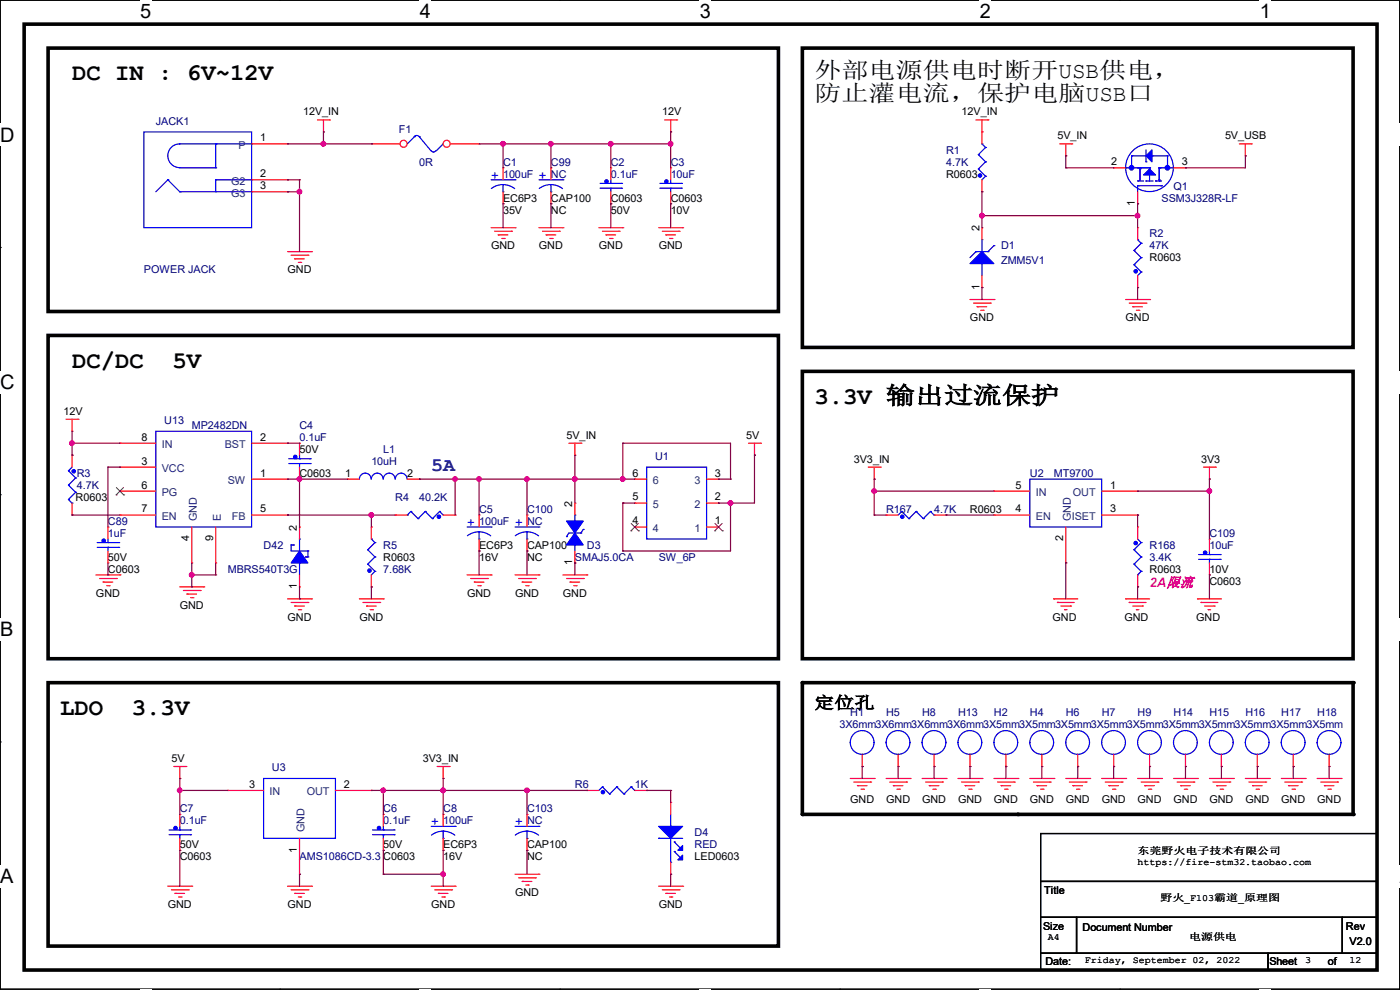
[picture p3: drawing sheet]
<svg xmlns="http://www.w3.org/2000/svg" width="297mm" height="210mm" viewBox="0 0 297 210" stroke-linecap="round" stroke-linejoin="round" font-family="sans-serif">
<defs><g id="words">
<g font-size="5.1">
<text x="15.3" y="17">DC IN : 6V~12V</text>
<text x="15.3" y="78">DC/DC</text>
<text x="36.6" y="78">5V</text>
<text x="172.8" y="85.6">3.3V 输出过流保护</text>
<text x="12.7" y="151.6">LDO</text>
<text x="28" y="151.6">3.3V</text>
</g>
<g font-size="4.8">
<text x="172.8" y="16.6">外部电源供电时断开USB供电，</text>
<text x="172.8" y="21.4">防止灌电流，保护电脑USB口</text>
</g>
<g font-size="4.2">
<text x="29.7" y="3.9">5</text>
<text x="89.1" y="3.9">4</text>
<text x="148.5" y="3.9">3</text>
<text x="207.9" y="3.9">2</text>
<text x="267.3" y="3.9">1</text>
<text x="0" y="30.1">D</text>
<text x="0" y="82.5">C</text>
<text x="0" y="135">B</text>
<text x="0" y="187.4">A</text>
<text x="297" y="187.4">A</text>
</g>
<text font-size="4.1" fill="#0000a0" x="91.5" y="100">5A</text>
<text font-size="3.6" x="172.8" y="150.3">定位孔</text>
<g font-size="2.8" fill="#00f">
<text x="104.2" y="38.1">+</text>
<text x="114.3" y="38.1">+</text>
<text x="99.1" y="111.8">+</text>
<text x="109.3" y="111.8">+</text>
<text x="91.5" y="175.3">+</text>
<text x="109.3" y="175.3">+</text>
</g>
<text font-size="2.8" fill="#f0f" x="243.9" y="124.5">2A限流</text>
<g font-size="2.3" fill="#000080">
<text x="33.1" y="26.5">JACK1</text>
<text x="84.6" y="28.3">F1</text>
<text x="88.9" y="35.1">0R</text>
<text x="106.7" y="35.1">C1</text>
<text x="116.9" y="35.1">C99</text>
<text x="129.6" y="35.1">C2</text>
<text x="142.3" y="35.1">C3</text>
<text x="200.7" y="32.6">R1</text>
<text x="200.7" y="35.1">4.7K</text>
<text x="106.7" y="37.7">100uF</text>
<text x="116.9" y="37.7">NC</text>
<text x="129.6" y="37.7">0.1uF</text>
<text x="142.3" y="37.7">10uF</text>
<text x="249" y="40.2">Q1</text>
<text x="246.4" y="42.8">SSM3J328R-LF</text>
<text x="212.4" y="52.9">D1</text>
<text x="243.9" y="50.4">R2</text>
<text x="243.9" y="52.9">47K</text>
<text x="30.5" y="58">POWER JACK</text>
<text x="212.4" y="56">ZMM5V1</text>
<text x="34.8" y="90">U13</text>
<text x="40.7" y="91">MP2482DN</text>
<text x="63.5" y="91">C4</text>
<text x="63.5" y="93.6">0.1uF</text>
<text x="16.3" y="101.2">R3</text>
<text x="78.8" y="98.6">10uH</text>
<text x="81.3" y="96.1">L1</text>
<text x="139" y="97.6">U1</text>
<text x="218.5" y="101.2">U2</text>
<text x="223.6" y="101.2">MT9700</text>
<text x="16.3" y="103.7">4.7K</text>
<text x="83.9" y="106.3">R4</text>
<text x="89" y="106.3">40.2K</text>
<text x="22.9" y="111.3">C89</text>
<text x="22.9" y="113.9">1uF</text>
<text x="101.6" y="108.8">C5</text>
<text x="101.6" y="111.3">100uF</text>
<text x="111.8" y="108.8">C100</text>
<text x="111.8" y="111.3">NC</text>
<text x="188" y="108.8">R167</text>
<text x="198.2" y="108.8">4.7K</text>
<text x="256.6" y="113.9">C109</text>
<text x="55.9" y="116.4">D42</text>
<text x="81.3" y="116.4">R5</text>
<text x="122" y="119">SMAJ5.0CA</text>
<text x="124.5" y="116.4">D3</text>
<text x="139.7" y="119">SW_6P</text>
<text x="243.9" y="116.4">R168</text>
<text x="243.9" y="119">3.4K</text>
<text x="256.6" y="116.4">10uF</text>
<text x="48.3" y="121.5">MBRS540T3G</text>
<text x="81.3" y="121.5">7.68K</text>
<text x="178.1" y="154.5">3X6mm3X6mm3X6mm3X6mm3X5mm3X5mm3X5mm3X5mm3X5mm3X5mm3X5mm3X5mm3X5mm3X5mm</text>
<text x="180.4" y="152">H1</text>
<text x="188" y="152">H5</text>
<text x="195.6" y="152">H8</text>
<text x="203.2" y="152">H13</text>
<text x="210.9" y="152">H2</text>
<text x="218.5" y="152">H4</text>
<text x="226.1" y="152">H6</text>
<text x="233.7" y="152">H7</text>
<text x="241.3" y="152">H9</text>
<text x="249" y="152">H14</text>
<text x="256.6" y="152">H15</text>
<text x="264.2" y="152">H16</text>
<text x="271.8" y="152">H17</text>
<text x="279.4" y="152">H18</text>
<text x="57.7" y="163.7">U3</text>
<text x="122" y="167.2">R6</text>
<text x="134.7" y="167.2">1K</text>
<text x="38.1" y="172.3">C7</text>
<text x="81.3" y="172.3">C6</text>
<text x="94" y="172.3">C8</text>
<text x="111.8" y="172.3">C103</text>
<text x="38.1" y="174.8">0.1uF</text>
<text x="81.3" y="174.8">0.1uF</text>
<text x="94" y="174.8">100uF</text>
<text x="111.8" y="174.8">NC</text>
<text x="147.4" y="177.4">D4</text>
<text x="147.4" y="179.9">RED</text>
<text x="63.5" y="182.5">AMS1086CD-3.3</text>
</g>
<g font-size="2.3">
<text x="55.2" y="30">1</text>
<text x="64.3" y="24.5">12V_IN</text>
<text x="140.5" y="24.5">12V</text>
<text x="204" y="24.5">12V_IN</text>
<text x="224.3" y="29.5">5V_IN</text>
<text x="259.9" y="29.5">5V_USB</text>
<text x="235.8" y="35.1">2</text>
<text x="250.7" y="35.1">3</text>
<text x="55.2" y="37.6">2</text>
<text x="55.2" y="40.1">3</text>
<text x="200.7" y="37.7">R0603</text>
<text x="106.7" y="45.3">35V</text>
<text x="106.7" y="42.8">EC6P3</text>
<text x="116.9" y="45.3">NC</text>
<text x="116.9" y="42.8">CAP100</text>
<text x="129.6" y="42.8">C0603</text>
<text x="129.6" y="45.3">50V</text>
<text x="142.3" y="42.8">C0603</text>
<text x="142.3" y="45.3">10V</text>
<text x="240.8" y="43.7" transform="rotate(-90 240.8 43.7)">1</text>
<text x="104.2" y="52.9">GND</text>
<text x="114.3" y="52.9">GND</text>
<text x="127" y="52.9">GND</text>
<text x="139.7" y="52.9">GND</text>
<text x="207.8" y="49.1" transform="rotate(-90 207.8 49.1)">2</text>
<text x="61" y="58">GND</text>
<text x="243.9" y="55.5">R0603</text>
<text x="207.8" y="61.5" transform="rotate(-90 207.8 61.5)">1</text>
<text x="205.8" y="68.2">GND</text>
<text x="238.8" y="68.2">GND</text>
<text x="13.5" y="88">12V</text>
<text x="30" y="93.5">8</text>
<text x="55.2" y="93.5">2</text>
<text x="120.2" y="93">5V_IN</text>
<text x="158.3" y="93">5V</text>
<text x="30" y="98.6">3</text>
<text x="55.2" y="101.1">1</text>
<text x="63.5" y="96.1">50V</text>
<text x="63.5" y="101.2">C0603</text>
<text x="73.2" y="101.1">1</text>
<text x="86.4" y="101.2">2</text>
<text x="134.2" y="101.1">6</text>
<text x="151.7" y="101.1">3</text>
<text x="181.1" y="98.1">3V3_IN</text>
<text x="254.8" y="98.1">3V3</text>
<text x="16" y="106.3">R0603</text>
<text x="30" y="103.6">6</text>
<text x="121.4" y="107.5" transform="rotate(-90 121.4 107.5)">2</text>
<text x="134.2" y="106.2">5</text>
<text x="151.7" y="106.2">2</text>
<text x="215.4" y="103.6">5</text>
<text x="235.5" y="103.6">1</text>
<text x="30" y="108.7">7</text>
<text x="55.2" y="108.7">5</text>
<text x="63" y="112.6" transform="rotate(-90 63 112.6)">2</text>
<text x="134.2" y="111.3">4</text>
<text x="151.7" y="111.3">1</text>
<text x="205.8" y="108.8">R0603</text>
<text x="215.4" y="108.7">4</text>
<text x="235.5" y="108.7">3</text>
<text x="22.9" y="119">50V</text>
<text x="40.1" y="114.9" transform="rotate(-90 40.1 114.9)">4</text>
<text x="45.2" y="114.9" transform="rotate(-90 45.2 114.9)">9</text>
<text x="81.3" y="119">R0603</text>
<text x="101.6" y="119">16V</text>
<text x="101.6" y="116.4">EC6P3</text>
<text x="111.8" y="119">NC</text>
<text x="111.8" y="116.4">CAP100</text>
<text x="121.4" y="119.9" transform="rotate(-90 121.4 119.9)">1</text>
<text x="225.5" y="114.9" transform="rotate(-90 225.5 114.9)">2</text>
<text x="22.9" y="121.5">C0603</text>
<text x="63" y="125" transform="rotate(-90 63 125)">1</text>
<text x="243.9" y="121.5">R0603</text>
<text x="256.6" y="121.5">10V</text>
<text x="256.6" y="124">C0603</text>
<text x="20.4" y="126.6">GND</text>
<text x="38.1" y="129.1">GND</text>
<text x="61" y="131.7">GND</text>
<text x="76.2" y="131.7">GND</text>
<text x="99.1" y="126.6">GND</text>
<text x="109.3" y="126.6">GND</text>
<text x="119.4" y="126.6">GND</text>
<text x="223.3" y="131.7">GND</text>
<text x="238.6" y="131.7">GND</text>
<text x="253.8" y="131.7">GND</text>
<text x="36.4" y="161.6">5V</text>
<text x="89.7" y="161.6">3V3_IN</text>
<text x="52.9" y="167.1">3</text>
<text x="72.9" y="167.1">2</text>
<text x="180.4" y="170.3">GND</text>
<text x="188" y="170.3">GND</text>
<text x="195.6" y="170.3">GND</text>
<text x="203.2" y="170.3">GND</text>
<text x="210.9" y="170.3">GND</text>
<text x="218.5" y="170.3">GND</text>
<text x="226.1" y="170.3">GND</text>
<text x="233.7" y="170.3">GND</text>
<text x="241.3" y="170.3">GND</text>
<text x="249" y="170.3">GND</text>
<text x="256.6" y="170.3">GND</text>
<text x="264.2" y="170.3">GND</text>
<text x="271.8" y="170.3">GND</text>
<text x="279.4" y="170.3">GND</text>
<text x="38.1" y="179.9">50V</text>
<text x="81.3" y="179.9">50V</text>
<text x="94" y="179.9">EC6P3</text>
<text x="111.8" y="179.9">CAP100</text>
<text x="38.1" y="182.5">C0603</text>
<text x="63" y="180.9" transform="rotate(-90 63 180.9)">1</text>
<text x="81.3" y="182.5">C0603</text>
<text x="94" y="182.5">16V</text>
<text x="111.8" y="182.5">NC</text>
<text x="147.4" y="182.5">LED0603</text>
<text x="109.3" y="190.1">GND</text>
<text x="221.5" y="189.6">Title</text>
<text x="35.6" y="192.6">GND</text>
<text x="61" y="192.6">GND</text>
<text x="91.5" y="192.6">GND</text>
<text x="139.7" y="192.6">GND</text>
<text x="221.3" y="197.2">Size</text>
<text x="229.7" y="197.4">Document Number</text>
<text x="285.5" y="197.2">Rev</text>
<text x="286.3" y="200.5">V2.0</text>
<text x="221.8" y="204.8">Date:</text>
<text x="269.3" y="204.8">Sheet</text>
<text x="281.7" y="204.8">of</text>
</g>
<g font-size="2.3" fill="#004080">
<text x="50.6" y="31.6">P</text>
<text x="49.1" y="39.2">G2</text>
<text x="49.1" y="41.7">G3</text>
<text x="34.3" y="95.1">IN</text>
<text x="47.7" y="95.1">BST</text>
<text x="34.3" y="100.2">VCC</text>
<text x="34.3" y="105.2">PG</text>
<text x="48.3" y="102.7">SW</text>
<text x="138.5" y="107.8">5</text>
<text x="138.5" y="102.7">6</text>
<text x="147.4" y="107.8">2</text>
<text x="147.4" y="102.7">3</text>
<text x="219.8" y="105.2">IN</text>
<text x="227.6" y="105.2">OUT</text>
<text x="34.3" y="110.3">EN</text>
<text x="41.7" y="110.5" transform="rotate(-90 41.7 110.5)">GND</text>
<text x="46.8" y="110.5" transform="rotate(-90 46.8 110.5)">E</text>
<text x="49.2" y="110.3">FB</text>
<text x="138.5" y="112.9">4</text>
<text x="147.4" y="112.9">1</text>
<text x="219.8" y="110.3">EN</text>
<text x="227.2" y="110.5" transform="rotate(-90 227.2 110.5)">GND</text>
<text x="227.4" y="110.3">ISET</text>
<text x="57.2" y="168.7">IN</text>
<text x="65.1" y="168.7">OUT</text>
<text x="64.6" y="176.6" transform="rotate(-90 64.6 176.6)">GND</text>
</g>
<g font-size="2">
<text x="241.3" y="181.2">东莞野火电子技术有限公司</text>
<text x="241.3" y="183.5">https://fire-stm32.taobao.com</text>
<text x="246.2" y="191.1">野火_F103霸道_原理图</text>
<text x="222.3" y="199.5">A4</text>
<text x="252.3" y="199.5">电源供电</text>
<text x="230.2" y="204.3">Friday, September 02, 2022</text>
<text x="276.9" y="204.3">3</text>
<text x="286.3" y="204.3">12</text>
</g>
</g></defs>
<path d="M0 0h297v209.8h-297z" fill="none" stroke="#000" stroke-width=".25"/>
<g fill="#fff">
<path d="M29.7 0h2.4v4.8h-2.4z"/>
<path d="M29.7 209.8h2.4v.2h-2.4z"/>
</g>
<path d="M59.4 0h.1M59.4 209.8h.1" fill="none" stroke="#000" stroke-width=".25"/>
<g fill="#fff">
<path d="M89.1 0h2.3v4.8h-2.3z"/>
<path d="M89.1 209.8h2.3v.2h-2.3z"/>
</g>
<path d="M118.8 0h.1M118.8 209.8h.1" fill="none" stroke="#000" stroke-width=".25"/>
<g fill="#fff">
<path d="M148.5 0h2.3v4.8h-2.3z"/>
<path d="M148.5 209.8h2.3v.2h-2.3z"/>
</g>
<path d="M178.2 0h.1M178.2 209.8h.1" fill="none" stroke="#000" stroke-width=".25"/>
<g fill="#fff">
<path d="M207.9 0h2.3v4.8h-2.3z"/>
<path d="M207.9 209.8h2.3v.2h-2.3z"/>
</g>
<path d="M237.6 0h.1M237.6 209.8h.1" fill="none" stroke="#000" stroke-width=".25"/>
<g fill="#fff">
<path d="M267.3 0h2.3v4.8h-2.3z"/>
<path d="M267.3 209.8h2.3v.2h-2.3z"/>
<path d="M0 26.2h3.1v4.8h-3.1z"/>
<path d="M297 26.2v4.8z"/>
<path d="M0 78.7h3.1v4.7h-3.1z"/>
<path d="M297 78.7v4.7z"/>
</g>
<path d="M0 52.5h.1M297 52.5h.1" fill="none" stroke="#000" stroke-width=".25"/>
<g fill="#fff">
<path d="M0 131.1h2.9v4.8h-2.9z"/>
<path d="M297 131.1v4.8z"/>
</g>
<path d="M0 104.9h.1M297 104.9h.1" fill="none" stroke="#000" stroke-width=".25"/>
<g fill="#fff">
<path d="M0 183.6h2.9v4.7h-2.9z"/>
<path d="M296.9 183.6h.1v4.7h-.1z"/>
</g>
<path d="M0 157.4h.1M297 157.4h.1M220.8 176.8h71.3v10.2h-71.3zM220.8 187h71.3v7.6h-71.3zM220.8 194.6h7.6v7.6h-7.6zM228.4 194.6h56.4v7.6h-56.4zM284.8 194.6h7.3v7.6h-7.3zM220.8 202.2h48.2v3.6h-48.2zM269 202.2h23.1v3.6h-23.1z" fill="none" stroke="#000" stroke-width=".25"/>
<path d="M5.1 5.1h287v200.7h-287zM10.2 10.2h154.9v55.9h-154.9zM170.2 10.2h116.9v63.5h-116.9zM10.2 71.2h154.9v68.5h-154.9zM170.2 78.8h116.9v60.9h-116.9zM10.2 144.8h154.9v55.9h-154.9zM170.2 144.8h116.9v28h-116.9z" fill="none" stroke="#000" stroke-width=".76"/>
<g fill="#000">
<circle cx="170.2" cy="144.8" r=".38"/>
<circle cx="287.1" cy="144.8" r=".38"/>
<circle cx="170.2" cy="172.8" r=".38"/>
<circle cx="215.9" cy="172.8" r=".38"/>
<circle cx="287.1" cy="172.8" r=".38"/>
</g>
<g fill="none" stroke="#f00" stroke-width=".25">
<path d="M67.4 25.4h2.5M68.6 28h.1M68.6 25.4v2.6M69.9 25.4h.1M106.7 35.6h.1M106.7 35.6v2.5M116.9 35.6h.1M116.9 35.6v2.5M129.6 35.6h.1M129.6 35.6v2.5M141 25.4h2.6M142.3 28h.1"/>
<path d="M142.3 25.4v2.6M143.6 25.4h.1M207.1 25.4h2.5M208.3 28h.1M208.3 25.4v2.6M209.6 25.4h.1M224.8 30.5h2.6M226.1 33.1h.1M226.1 30.5v2.6M227.4 30.5h.1M236.3 35.6h.1M236.3 35.6h2.5"/>
<path d="M249 35.6h2.5M251.5 35.6h.1M262.9 30.5h2.6M264.2 33.1h.1M264.2 30.5v2.6M265.5 30.5h.1M61 53.4h5.1M61.8 54.1h3.5M62.5 54.9h.1M62.5 54.9h2.1M63.3 55.7h.5M63.8 55.7h.1"/>
<path d="M65.3 54.1h.1M66.1 53.4h.1M104.2 48.3h5.1M104.9 49.1h3.6M105.7 49.8h.1M105.7 49.8h2M106.5 50.6h.5M106.7 43.2h.1M106.7 40.7v2.5M107 50.6h.1M108.5 49.1h.1M109.3 48.3h.1"/>
<path d="M114.3 48.3h5.1M115.1 49.1h3.6M115.9 49.8h.1M115.9 49.8h2M116.6 50.6h.5M116.9 43.2h.1M116.9 40.7v2.5M117.1 50.6h.1M118.7 49.1h.1M119.4 48.3h.1M127 48.3h5.1M127.8 49.1h3.6"/>
<path d="M128.6 49.8h.1M128.6 49.8h2M129.3 50.6h.5M129.6 43.2h.1M129.6 40.7v2.5M129.8 50.6h.1M131.4 49.1h.1M132.1 48.3h.1M139.7 48.3h5.1M140.5 49.1h3.6M141.3 49.8h.1M141.3 49.8h2"/>
<path d="M142 50.6h.5M142.5 50.6h.1M144.1 49.1h.1M144.8 48.3h.1M241.3 43.2h.1M241.3 40.7v2.5M205.8 63.5h5.1M206.5 64.3h3.6M207.3 65.1h.1M207.3 65.1h2M208.1 65.8h.5M208.6 65.8h.1"/>
<path d="M210.1 64.3h.1M210.9 63.5h.1M238.8 63.5h5.1M239.6 64.3h3.5M240.3 65.1h.1M240.3 65.1h2.1M241.1 65.8h.5M241.6 65.8h.1M243.1 64.3h.1M243.9 63.5h.1M14 88.9h2.6M15.3 91.5h.1"/>
<path d="M15.3 88.9v2.6M16.6 88.9h.1M25.4 94h.1M25.4 99.1h.1M25.4 94h7.7M25.4 99.1h7.7M53.4 94h7.6M61 94h.1M120.7 94h2.5M122 96.6h.1M122 94v2.6M123.2 94h.1"/>
<path d="M158.8 94h2.5M160.1 96.6h.1M160.1 94v2.6M161.3 94h.1M184.2 99.1h2.5M185.5 99.1v2.5M186.7 99.1h.1M255.3 99.1h2.6M256.6 99.1v2.5M257.9 99.1h.1M22.9 111.8h.1M22.9 119.4h.1"/>
<path d="M22.9 111.8v2.5M22.9 116.9v2.5M25.4 104.2h.1M25.4 109.3h.1M25.4 104.2h7.7M25.4 109.3h7.7M40.7 119.4h.1M40.7 111.8v7.6M45.8 119.4h.1M45.8 111.8v7.6M53.4 101.6h7.6M53.4 109.3h7.6"/>
<path d="M61 101.6h.1M61 109.3h.1M78.8 111.8h.1M78.8 111.8v2.5M111.8 109.3h.1M111.8 116.9h.1M111.8 109.3v2.5M111.8 114.3v2.6M134.7 111.8h.1M134.7 106.7h.1M134.7 101.6h.1M134.7 111.8h2.5"/>
<path d="M134.7 106.7h2.5M134.7 101.6h2.5M149.9 111.8h2.5M149.9 106.7h2.5M149.9 101.6h2.5M152.4 111.8h.1M152.4 106.7h.1M152.4 101.6h.1M185.5 101.6h.1M188 109.3h.1M188 109.3h2.5M198.2 109.3h2.5"/>
<path d="M200.7 109.3h.1M210.9 104.2h.1M210.9 109.3h.1M210.9 104.2h7.6M210.9 109.3h7.6M226.1 119.4h.1M226.1 111.8v7.6M233.7 104.2h7.6M233.7 109.3h7.6M241.3 109.3h.1M241.3 104.2h.1M256.6 101.6h.1"/>
<path d="M256.6 114.3h.1M256.6 114.3v2.6M256.6 119.4v2.6M20.4 122h5M21.1 122.7h3.6M21.9 123.5h.1M21.9 123.5h2M22.6 124.2h.6M23.2 124.2h.1M24.7 122.7h.1M25.4 122h.1M38.1 124.5h5.1"/>
<path d="M38.9 125.3h3.6M39.7 126h.1M39.7 126h2M40.4 126.8h.5M40.9 126.8h.1M42.5 125.3h.1M43.2 124.5h.1M61 127h5.1M61.8 127.8h3.5M62.5 128.6h.1M62.5 128.6h2.1M63.3 129.3h.5"/>
<path d="M63.8 129.3h.1M65.3 127.8h.1M66.1 127h.1M76.2 127h5.1M77 127.8h3.6M77.8 128.6h.1M77.8 128.6h2M78.5 129.3h.5M78.8 124.5h.1M78.8 122v2.5M79 129.3h.1M80.6 127.8h.1"/>
<path d="M81.3 127h.1M99.1 122h5.1M99.9 122.7h3.5M100.6 123.5h.1M100.6 123.5h2.1M101.4 124.2h.5M101.9 124.2h.1M103.4 122.7h.1M104.2 122h.1M109.3 122h5M110 122.7h3.6M110.8 123.5h.1"/>
<path d="M110.8 123.5h2M111.5 124.2h.6M112.1 124.2h.1M113.6 122.7h.1M114.3 122h.1M119.4 122h5.1M120.2 122.7h3.5M120.9 123.5h.1M120.9 123.5h2.1M121.7 124.2h.5M122.2 124.2h.1M123.7 122.7h.1"/>
<path d="M124.5 122h.1M223.6 127h.1M223.6 127h5M224.3 127.8h.1M224.3 127.8h3.6M225.1 128.6h2M225.8 129.3h.1M225.8 129.3h.6M227.1 128.6h.1M238.8 127h.1M238.8 127h5.1M239.6 127.8h.1"/>
<path d="M239.6 127.8h3.5M240.3 128.6h2.1M241.1 129.3h.1M241.1 129.3h.5M242.4 128.6h.1M254 127h.1M254 127h5.1M254.8 127.8h.1M254.8 127.8h3.6M255.6 128.6h2M256.3 129.3h.1M256.3 129.3h.5"/>
<path d="M256.6 122h.1M257.6 128.6h.1M36.9 162.6h2.5M38.1 165.1h.1M38.1 162.6v2.5M39.4 162.6h.1M92.8 162.6h2.5M94 165.1h.1M94 162.6v2.5M95.3 162.6h.1M111.8 172.8h.1M111.8 172.8v2.5"/>
<path d="M111.8 177.8v2.6M124.5 167.7h.1M124.5 167.7h2.5M134.7 167.7h2.5M137.2 167.7h.1M180.4 165.1h5.1M181.1 165.9h3.6M181.9 166.7h.1M181.9 166.7h2M182.7 167.4h.5M182.9 162.6h.1M182.9 160.1v2.5"/>
<path d="M183.2 167.4h.1M184.7 165.9h.1M185.5 165.1h.1M188 165.1h5.1M188.8 165.9h3.5M189.5 166.7h.1M189.5 166.7h2.1M190.3 167.4h.5M190.5 162.6h.1M190.5 160.1v2.5M190.8 167.4h.1M192.3 165.9h.1"/>
<path d="M193.1 165.1h.1M195.6 165.1h5.1M196.4 165.9h3.5M197.1 166.7h.1M197.1 166.7h2.1M197.9 167.4h.5M198.2 162.6h.1M198.2 160.1v2.5M198.4 167.4h.1M199.9 165.9h.1M200.7 165.1h.1M203.2 165.1h5.1"/>
<path d="M204 165.9h3.6M204.8 166.7h.1M204.8 166.7h2M205.5 167.4h.5M205.8 162.6h.1M205.8 160.1v2.5M206 167.4h.1M207.6 165.9h.1M208.3 165.1h.1M210.9 165.1h5M211.6 165.9h3.6M212.4 166.7h.1"/>
<path d="M212.4 166.7h2M213.1 167.4h.6M213.7 167.4h.1M215.2 165.9h.1M215.9 165.1h.1M218.5 165.1h5.1M219.2 165.9h3.6M220 166.7h.1M220 166.7h2M220.8 167.4h.5M221 162.6h.1M221 160.1v2.5"/>
<path d="M221.3 167.4h.1M222.8 165.9h.1M223.6 165.1h.1M226.1 165.1h5.1M226.9 165.9h3.5M227.6 166.7h.1M227.6 166.7h2.1M228.4 167.4h.5M228.6 162.6h.1M228.6 160.1v2.5M228.9 167.4h.1M230.4 165.9h.1"/>
<path d="M231.2 165.1h.1M233.7 165.1h5.1M234.5 165.9h3.5M235.2 166.7h.1M235.2 166.7h2.1M236 167.4h.5M236.5 167.4h.1M238 165.9h.1M238.8 165.1h.1M241.3 165.1h5.1M242.1 165.9h3.6M242.9 166.7h.1"/>
<path d="M242.9 166.7h2M243.6 167.4h.5M244.1 167.4h.1M245.7 165.9h.1M246.4 165.1h.1M249 165.1h5M249.7 165.9h3.6M250.5 166.7h.1M250.5 166.7h2M251.2 167.4h.6M251.8 167.4h.1M253.3 165.9h.1"/>
<path d="M254 165.1h.1M256.6 165.1h5.1M257.3 165.9h3.6M258.1 166.7h.1M258.1 166.7h2M258.9 167.4h.5M259.1 162.6h.1M259.1 160.1v2.5M259.4 167.4h.1M260.9 165.9h.1M261.7 165.1h.1M264.2 165.1h5.1"/>
<path d="M265 165.9h3.5M265.7 166.7h.1M265.7 166.7h2.1M266.5 167.4h.5M266.7 162.6h.1M266.7 160.1v2.5M267 167.4h.1M268.5 165.9h.1M269.3 165.1h.1M271.8 165.1h5.1M272.6 165.9h3.5M273.3 166.7h.1"/>
<path d="M273.3 166.7h2.1M274.1 167.4h.5M274.6 167.4h.1M276.1 165.9h.1M276.9 165.1h.1M279.4 165.1h5.1M280.2 165.9h3.6M281 166.7h.1M281 166.7h2M281.7 167.4h.5M282 162.6h.1M282 160.1v2.5"/>
<path d="M282.2 167.4h.1M283.8 165.9h.1M284.5 165.1h.1M35.6 188h5.1M36.4 188.8h3.5M37.1 189.5h.1M37.1 189.5h2.1M37.9 190.3h.5M38.4 190.3h.1M39.9 188.8h.1M40.7 188h.1M61 188h5.1"/>
<path d="M61.8 188.8h3.5M62.5 189.5h.1M62.5 189.5h2.1M63.3 190.3h.5M63.8 190.3h.1M65.3 188.8h.1M66.1 188h.1M91.5 188h5.1M92.2 188.8h3.6M93 189.5h.1M93 189.5h2M93.8 190.3h.5"/>
<path d="M94.3 190.3h.1M95.8 188.8h.1M96.6 188h.1M109.3 185.5h5M110 186.2h3.6M110.8 187h.1M110.8 187h2M111.5 187.7h.6M111.8 180.4h.1M112.1 187.7h.1M113.6 186.2h.1M114.3 185.5h.1"/>
<path d="M139.7 188h5.1M140.5 188.8h3.6M141.3 189.5h.1M141.3 189.5h2M142 190.3h.5M142.5 190.3h.1M144.1 188.8h.1M144.8 188h.1"/>
</g>
<g fill="none" stroke="#00f" stroke-width=".25">
<path d="M87.9 29a.74 .74 0 0 1 1.1 0M87.9 29h.1M87.9 29l-1.5 1.5M88.9 29h.1M88.9 29l2.6 3M92.4 32a.49 .49 0 0 1-.9 0M94 30.5h.1M94 30.5l-1.5 1.5M104.2 38.1h5.1M106.7 39.2l1.6 .3 .9 .5M106.7 39.2l-1 .1-1.5 .7M106.7 39.2v1.5"/>
<path d="M109.3 38.1h.1M114.3 38.1h5.1M116.9 39.2l1.5 .3 .9 .5M116.9 39.2l-1.1 .1-1.4 .7M116.9 39.2v1.5M119.4 38.1h.1M127.3 39.9h4.6M127.3 38.9h4.6M129.6 39.9h.1M129.6 38.9h.1M129.6 38.1v.8M129.6 39.9v.8"/>
<path d="M131.9 39.9h.1M131.9 38.9h.1M238.8 35.6h.1M238.8 35.6h5.1M240.1 33.1h.1M240.1 33.1h3M240.1 33.1v2.5M241.3 35.6h.1M241.3 38.4h.1M241.3 39.4h.1M241.3 38.4h1.3M241.3 39.4v1.3"/>
<path d="M241.3 39.4h5.1M241.9 35.9h.1M241.9 35.6h.1M241.9 35.6v2.8M243.1 38.4h.1M243.1 34.3h.1M243.1 38.4h1.5M243.1 31.8v2.5M243.9 35.6h.1M243.9 35.6v2.8M244.4 33.1h.1M244.4 33.1h3.3"/>
<path d="M245.2 38.4h.1M245.2 38.4h1.2M245.9 35.6h.1M245.9 38.1h.1M245.9 38.4h.1M245.9 35.6h3.1M245.9 35.6v2.8M246.4 39.4h.1M247.7 33.1h.1M247.7 33.1v2.5M106.7 40.7h.1M116.9 40.7h.1"/>
<path d="M33.1 91.5h20.3v20.3h-20.3zM137.2 99.1h12.7v15.2h-12.7zM20.6 116.1h4.6M20.6 115.1h4.6M22.9 116.1h.1M22.9 115.1h.1M22.9 114.3v.8M22.9 116.1v.8M25.2 116.1h.1M25.2 115.1h.1M78 119.7h.1M78 116.6h.1"/>
<path d="M78 119.7l1.5 1.5M78 116.6l1.5 1.6M78.8 114.3h.1M78.8 114.3l.7 .8M79.5 118.2h.1M79.5 115.1h.1M79.5 118.2l-1.5 1.5M79.5 115.1l-1.5 1.5M109.3 111.8h5M111.8 114.3h.1M111.8 112.8l1.6 .3 .9 .6M111.8 112.8l-1.1 .2-1.4 .7"/>
<path d="M111.8 112.8v1.5M114.3 111.8h.1M191.3 108.5h.1M191.3 108.5l-.8 .8M191.3 108.5l1.5 1.5M192.8 110h.1M194.4 108.5h.1M194.4 108.5l-1.6 1.5M194.4 108.5l1.5 1.5M195.9 110h.1M197.4 108.5h.1M197.4 108.5l-1.5 1.5"/>
<path d="M197.4 108.5l.8 .8M198.2 109.3h.1M218.5 101.6h15.2v10.2h-15.2zM254.3 118.7h4.6M254.3 117.6h4.6M256.6 118.7h.1M256.6 117.6h.1M256.6 116.9v.7M256.6 118.7v.7M258.9 118.7h.1M258.9 117.6h.1M79.5 121.2h.1"/>
<path d="M79.5 121.2l-.7 .8M109.3 175.3h5M111.8 177.8h.1M111.8 176.3l1.6 .3 .9 .6M111.8 176.3l-1.1 .2-1.4 .7M111.8 176.3v1.5M114.3 175.3h.1M127.8 166.9h.1M127.8 166.9l-.8 .8M127.8 166.9l1.5 1.5M129.3 168.4h.1M130.9 166.9h.1"/>
<path d="M130.9 166.9l-1.6 1.5M130.9 166.9l1.5 1.5M132.4 168.4h.1M133.9 166.9h.1M133.9 166.9l-1.5 1.5M133.9 166.9l.8 .8M134.7 167.7h.1"/>
<circle cx="243.9" cy="35.6" r="5.1"/>
<circle cx="182.9" cy="157.5" r="2.52"/>
<circle cx="190.5" cy="157.5" r="2.52"/>
<circle cx="198.1" cy="157.5" r="2.52"/>
<circle cx="205.8" cy="157.5" r="2.52"/>
<circle cx="221" cy="157.5" r="2.52"/>
<circle cx="228.6" cy="157.5" r="2.52"/>
<circle cx="259.1" cy="157.5" r="2.52"/>
<circle cx="266.7" cy="157.5" r="2.52"/>
<circle cx="282" cy="157.5" r="2.52"/>
</g>
<g fill="#00f" stroke="#00f" stroke-width=".25">
<path d="M244.4 31.8v2.5l-1.3-1.2z"/>
<path d="M243.9 35.9l1.3 1.2h-2.6z"/>
<circle cx="240.1" cy="35.6" r=".49"/>
<circle cx="247.7" cy="35.6" r=".49"/>
<circle cx="255.7" cy="117.2" r=".36"/>
<circle cx="78.4" cy="121.1" r=".36"/>
<circle cx="127.9" cy="168" r=".36"/>
<circle cx="128.7" cy="38.5" r=".36"/>
<circle cx="191.4" cy="109.6" r=".36"/>
<circle cx="22" cy="114.7" r=".36"/>
</g>
<path d="M24.6 105h.1M24.7 103.4l1.5 1.6M26.2 103.4l-1.6 1.6M26.2 105h.1M133.9 112.6h.1M133.9 111l1.6 1.6M135.4 111l-1.5 1.6M135.5 112.6h.1M151.6 112.6h.1M151.7 111l1.5 1.6M153.2 111l-1.6 1.6M153.2 112.6h.1" fill="none" stroke="#804000" stroke-width=".21"/>
<circle cx="85.6" cy="30.5" r=".74" fill="#fff" stroke="#f00" stroke-width=".25"/>
<path d="M78.8 30.5h.1M78.8 30.5h6.1" fill="none" stroke="#f00" stroke-width=".25"/>
<circle cx="94.8" cy="30.5" r=".74" fill="#fff" stroke="#f00" stroke-width=".25"/>
<g fill="none" stroke="#f00" stroke-width=".25">
<path d="M53.4 30.5h7.6M53.4 38.1h7.6M61 30.5h.1M61 38.1h.1M95.5 30.5h6.1M101.6 30.5h.1M142.3 35.6h.1M142.3 35.6v2.5M208.3 28h.1M208.3 28v2.5M208.3 38.1v2.6M53.4 40.7h7.6"/>
<path d="M61 40.7h.1M142.3 43.2h.1M142.3 40.7v2.5M208.3 40.7h.1M208.3 48.3h.1M208.3 48.3v2.5M208.3 58.5v2.5M241.3 48.3h.1M241.3 48.3v2.5M241.3 58.5v2.5M208.3 61h.1M241.3 61h.1"/>
<path d="M15.3 96.6h.1M15.3 96.6v2.5M63.5 94h.1M63.5 94v2.6M63.5 99.1v2.5M15.3 109.3h.1M15.3 106.7v2.6M63.5 111.8h.1M63.5 101.6h.1M63.5 111.8v2.5M73.7 101.6h.1M73.7 101.6h2.5"/>
<path d="M83.9 109.3h.1M83.9 109.3h2.5M86.4 101.6h2.5M88.9 101.6h.1M94 109.3h2.6M96.6 109.3h.1M101.6 109.3h.1M101.6 116.9h.1M101.6 109.3v2.5M101.6 114.3v2.6M122 119.4h.1M122 106.7h.1"/>
<path d="M122 106.7v2.6M122 116.9v2.5M241.3 111.8h.1M241.3 111.8v2.5M63.5 124.5h.1M63.5 122v2.5M241.3 124.5h.1M241.3 122v2.5M38.1 172.8h.1M38.1 172.8v2.5M38.1 177.8v2.6M48.3 167.7h.1"/>
<path d="M48.3 167.7h7.6M63.5 177.8v7.7M71.2 167.7h7.6M78.8 167.7h.1M81.3 172.8h.1M81.3 172.8v2.5M81.3 177.8v2.6M94 172.8h.1M94 172.8v2.5M94 177.8v2.6M142.3 170.2h.1M142.3 170.2v2.6"/>
<path d="M213.4 162.6h.1M213.4 160.1v2.5M236.3 162.6h.1M236.3 160.1v2.5M243.9 162.6h.1M243.9 160.1v2.5M251.5 162.6h.1M251.5 160.1v2.5M274.4 162.6h.1M274.4 160.1v2.5M38.1 180.4h.1M63.5 185.5h.1"/>
<path d="M81.3 180.4h.1M94 180.4h.1M142.3 185.5h.1M142.3 182.9v2.6"/>
</g>
<g fill="none" stroke="#00f" stroke-width=".25">
<path d="M30.5 28h22.9v20.3h-22.9zM35.6 38.1h.1M35.6 38.1l-2.5 2.6M35.6 38.1l2.5 2.6M38.1 35.6h7.7M45.8 35.6h.1M45.8 30.5h.1M45.8 38.1h.1M45.8 30.5v5.1M45.8 38.1v2.6M45.8 38.1h7.6M53.4 30.5h-15.2a2.52 2.52 0 0 0-2.6 2.5 2.52 2.52 0 0 0 2.6 2.6h-.1"/>
<path d="M53.4 30.5h.1M53.4 38.1h.1M140 39.9h4.6M140 38.9h4.6M142.3 39.9h.1M142.3 38.9h.1M142.3 38.1v.8M142.3 39.9v.8M144.6 39.9h.1M144.6 38.9h.1M207.6 35.9h.1M207.6 32.8h.1"/>
<path d="M207.6 35.9l1.5 1.5M207.6 32.8l1.5 1.5M208.3 30.5h.1M208.3 30.5l.8 .8M209.1 37.4h.1M209.1 34.3h.1M209.1 31.3h.1M209.1 37.4l-.8 .7M209.1 34.3l-1.5 1.6M209.1 31.3l-1.5 1.5M38.1 40.7h.1M38.1 40.7h15.3"/>
<path d="M53.4 40.7h.1M207.1 53.4h.1M207.1 53.4h2.5M207.1 53.4l-1.3 1.3M208.3 55.9h.1M208.3 50.8h.1M208.3 50.8v2.6M208.3 55.9v2.6M209.6 53.4h.1M210.9 52.1h.1M210.9 52.1l-1.3 1.3M240.6 56.2h.1"/>
<path d="M240.6 53.1h.1M240.6 56.2l1.5 1.5M240.6 53.1l1.5 1.6M241.3 50.8h.1M241.3 50.8l.8 .8M242.1 57.7h.1M242.1 54.7h.1M242.1 51.6h.1M242.1 57.7l-.8 .8M242.1 54.7l-1.5 1.5M242.1 51.6l-1.5 1.5M14.5 99.9h.1"/>
<path d="M14.5 99.9l1.5 1.5M15.3 99.1l-.8 .8M61.3 98.3h4.5M61.3 97.3h4.5M63.5 98.3h.1M63.5 97.3h.1M63.5 96.6v.7M63.5 98.3v.8M65.8 98.3h.1M65.8 97.3h.1M14.5 102.9h.1M14.5 106h.1"/>
<path d="M14.5 102.9l1.5 1.5M14.5 106l.8 .7M15.3 106.7h.1M16 101.4h.1M16 104.4h.1M16 101.4l-1.5 1.5M16 104.4l-1.5 1.6M61.8 115.6h.1M61.8 115.6v1.3h3.5M61.8 115.6h.5M62.3 115.6h.1M63.5 119.4h.1"/>
<path d="M63.5 114.3h.1M63.5 114.3v2.6M63.5 119.4v2.6M64.8 118.2h.1M64.8 118.2h.5M65.3 116.9h.1M65.3 118.2h.1M65.3 116.9v1.3M76.2 101.6a1.25 1.25 0 0 1 1.3-1.2 1.25 1.25 0 0 1 1.2 1.2 1.27 1.27 0 0 1 1.3-1.2 1.27 1.27 0 0 1 1.3 1.2M81.3 101.6a1.25 1.25 0 0 1 1.3-1.2 1.25 1.25 0 0 1 1.2 1.2M83.9 101.6a1.25 1.25 0 0 1 1.2-1.2 1.25 1.25 0 0 1 1.3 1.2M86.4 109.3h.1"/>
<path d="M87.2 108.5h.1M87.2 108.5l1.5 1.5M87.2 108.5l-.8 .8M88.7 110h.1M90.2 108.5h.1M90.2 108.5l1.5 1.5M90.2 108.5l-1.5 1.5M91.7 110h.1M93.3 108.5h.1M93.3 108.5l.7 .8M93.3 108.5l-1.6 1.5M99.1 111.8h5.1"/>
<path d="M101.6 114.3h.1M101.6 112.8l1.6 .3 .9 .6M101.6 112.8l-1 .2-1.4 .7M101.6 112.8v1.5M104.2 111.8h.1M120.2 113.8h.1M122 109.3h.1M122 115.6h.1M122 109.3v1.2M122 115.6v1.3M123.2 113.1h.1M123.2 113.1h-2.5l-.5 .7"/>
<path d="M123.7 112.3h.1M123.7 112.3l-.5 .8M240.6 116.6h.1M240.6 119.7h.1M240.6 116.6l1.5 1.6M240.6 119.7l1.5 1.5M241.3 114.3l.8 .8M242.1 115.1h.1M242.1 118.2h.1M242.1 115.1l-1.5 1.5M242.1 118.2l-1.5 1.5M241.3 122h.1"/>
<path d="M242.1 121.2h.1M242.1 121.2l-.8 .8M35.9 177.1h4.5M35.9 176.1h4.5M38.1 177.1h.1M38.1 176.1h.1M38.1 175.3v.8M38.1 177.1v.7M40.4 177.1h.1M40.4 176.1h.1M55.9 165.1h15.3v12.7h-15.3zM79 177.1h4.6"/>
<path d="M79 176.1h4.6M81.3 177.1h.1M81.3 176.1h.1M81.3 175.3v.8M81.3 177.1v.7M83.6 177.1h.1M83.6 176.1h.1M91.5 175.3h5.1M94 177.8h.1M94 176.3l1.6 .3 .9 .6M94 176.3l-1 .2-1.5 .7M94 176.3v1.5"/>
<path d="M96.6 175.3h.1M139.7 177.8h.1M139.7 177.8h5.1M142.3 175.3h.1M142.3 172.8v2.5M142.3 177.8v5.1M143 178.6h.1M143 178.6l1.3 1.3M142.3 182.9h.1M143 180.6h.1M143 180.6l1.3 1.3"/>
<circle cx="213.4" cy="157.5" r="2.52"/>
<circle cx="236.2" cy="157.5" r="2.52"/>
<circle cx="243.9" cy="157.5" r="2.52"/>
<circle cx="251.5" cy="157.5" r="2.52"/>
<circle cx="274.3" cy="157.5" r="2.52"/>
</g>
<g fill="#00f" stroke="#00f" stroke-width=".25">
<path d="M139.7 175.3h5.1l-2.5 2.5z"/>
<path d="M144.8 179.4v1h-1z"/>
<path d="M144.8 181.4v1h-1z"/>
<path d="M208.3 53.4l2.6 2.5h-5.1z"/>
<path d="M63.5 116.9l1.8 2.5h-3.5z" fill-rule="evenodd"/>
<path d="M122 113.1l1.7 2.5h-3.5z" fill-rule="evenodd"/>
<path d="M120.2 110.5h3.5l-1.7 2.6z" fill-rule="evenodd"/>
<circle cx="80.4" cy="175.7" r=".36"/>
<circle cx="15.6" cy="100" r=".36"/>
<circle cx="207.9" cy="37.2" r=".36"/>
<circle cx="37.2" cy="175.7" r=".36"/>
<circle cx="141.4" cy="38.5" r=".36"/>
<circle cx="240.9" cy="115.2" r=".36"/>
<circle cx="240.9" cy="57.6" r=".36"/>
<circle cx="93.1" cy="109.6" r=".36"/>
<circle cx="62.6" cy="96.9" r=".36"/>
</g>
<g fill="none" stroke="#800040" stroke-width=".25">
<path d="M61 30.5h.1M61 38.1h.1M61 30.5h17.8M61 38.1h2.5M63.5 38.1h.1M63.5 38.1v15.3M68.6 28h.1M68.6 28v2.5M78.8 30.5h.1M101.6 30.5h40.7M106.7 30.5h.1M106.7 30.5v5.1"/>
<path d="M116.9 30.5h.1M116.9 30.5v5.1M129.6 30.5h.1M129.6 30.5v5.1M142.3 28h.1M142.3 30.5h.1M142.3 28v7.6M226.1 33.1h.1M226.1 35.6h.1M226.1 35.6h10.2M226.1 33.1v2.5M251.5 35.6h.1"/>
<path d="M264.2 33.1h.1M264.2 33.1v2.5h-12.7M61 40.7h.1M61 40.7h2.5M63.5 40.7h.1M106.7 43.2h.1M106.7 43.2v5.1M116.9 43.2h.1M116.9 43.2v5.1M129.6 43.2h.1M129.6 43.2v5.1M142.3 43.2h.1"/>
<path d="M142.3 43.2v5.1M208.3 40.7h.1M208.3 45.8h.1M208.3 40.7v7.6M208.3 45.8h33M241.3 43.2h.1M241.3 45.8h.1M241.3 43.2v5.1M208.3 61h.1M208.3 61v2.5M241.3 61h.1M241.3 61v2.5"/>
<path d="M15.3 94h.1M15.3 96.6h.1M15.3 91.5v5.1M15.3 94h10.1M22.9 99.1h.1M22.9 99.1v12.7M22.9 99.1h2.5M25.4 99.1h.1M61 94h.1M61 94h2.5M122 96.6v10.1M132.1 94h.1"/>
<path d="M132.1 94h22.9v7.6M132.1 94v7.6M160.1 96.6h.1M160.1 96.6v10.1h-7.7M15.3 109.3h.1M15.3 109.3h10.1M22.9 119.4v2.6M40.7 119.4v5.1M45.8 119.4v2.6M61 101.6h.1M61 109.3h.1M61 101.6h12.7"/>
<path d="M61 109.3h22.9M63.5 101.6h.1M63.5 101.6v10.2M78.8 109.3h.1M78.8 109.3v2.5M88.9 101.6h.1M88.9 101.6h45.8M96.6 101.6h.1M96.6 101.6v7.7M101.6 116.9h.1M101.6 101.6h.1M101.6 101.6v7.7"/>
<path d="M101.6 116.9v5.1M111.8 101.6h.1M111.8 116.9h.1M111.8 101.6v7.7M111.8 116.9v5.1M122 119.4h.1M122 101.6h.1M122 119.4v2.6M132.1 101.6h.1M132.1 106.7h.1M132.1 116.9h.1M132.1 106.7v10.2"/>
<path d="M132.1 106.7h2.6M152.4 101.6h.1M152.4 106.7h.1M152.4 101.6h2.6M155 101.6h.1M155 106.7h.1M155 106.7v10.2h-22.9M185.5 109.3h.1M185.5 104.2h.1M185.5 101.6h.1M185.5 109.3h2.5M185.5 104.2h25.4"/>
<path d="M185.5 101.6v7.7M200.7 109.3h.1M200.7 109.3h10.2M226.1 119.4h.1M226.1 119.4v7.6M241.3 109.3h.1M241.3 104.2h.1M241.3 109.3v2.5M241.3 104.2h15.3M256.6 101.6h.1M256.6 104.2h.1M256.6 101.6v12.7"/>
<path d="M22.9 122h.1M40.7 122h.1M40.7 124.5h.1M40.7 122h5.1M45.8 122h.1M63.5 127h.1M63.5 124.5v2.5M78.8 124.5h.1M78.8 124.5v2.5M241.3 124.5h.1M241.3 124.5v2.5M256.6 122h.1"/>
<path d="M256.6 122v5M38.1 167.7h.1M38.1 165.1h.1M38.1 165.1v7.7M38.1 167.7h10.2M78.8 167.7h.1M78.8 167.7h45.7M81.3 167.7h.1M81.3 167.7v5.1M94 165.1h.1M94 167.7h.1M94 165.1v7.7"/>
<path d="M111.8 167.7h.1M111.8 167.7v5.1M124.5 167.7h.1M137.2 167.7h.1M137.2 167.7h5.1M142.3 167.7h.1M142.3 167.7v2.5M182.9 162.6h.1M182.9 162.6v2.5M190.5 162.6h.1M190.5 162.6v2.5M198.2 162.6h.1"/>
<path d="M198.2 162.6v2.5M205.8 162.6h.1M205.8 162.6v2.5M213.4 162.6h.1M213.4 162.6v2.5M221 162.6h.1M221 162.6v2.5M228.6 162.6h.1M228.6 162.6v2.5M236.3 162.6h.1M236.3 162.6v2.5M243.9 162.6h.1"/>
<path d="M243.9 162.6v2.5M251.5 162.6h.1M251.5 162.6v2.5M259.1 162.6h.1M259.1 162.6v2.5M266.7 162.6h.1M266.7 162.6v2.5M274.4 162.6h.1M274.4 162.6v2.5M282 162.6h.1M282 162.6v2.5M38.1 180.4h.1"/>
<path d="M38.1 180.4v7.6M63.5 185.5h.1M63.5 185.5v2.5M81.3 180.4h.1M81.3 185.5h.1M81.3 180.4v5.1M81.3 185.5h12.7M94 180.4h.1M94 185.5h.1M94 180.4v7.6M111.8 180.4h.1M111.8 180.4v5.1"/>
<path d="M142.3 185.5h.1M142.3 185.5v2.5"/>
</g>
<g fill="#f0f" stroke="#f0f" stroke-width=".25">
<circle cx="63.5" cy="40.7" r=".49"/>
<circle cx="129.6" cy="30.5" r=".49"/>
<circle cx="142.3" cy="30.5" r=".49"/>
<circle cx="15.3" cy="94" r=".49"/>
<circle cx="78.8" cy="109.2" r=".49"/>
<circle cx="38.1" cy="167.7" r=".49"/>
<circle cx="94" cy="185.4" r=".49"/>
<circle cx="81.3" cy="167.7" r=".49"/>
<circle cx="94" cy="167.7" r=".49"/>
<circle cx="111.8" cy="167.7" r=".49"/>
<circle cx="241.3" cy="45.7" r=".49"/>
<circle cx="208.3" cy="45.7" r=".49"/>
<circle cx="121.9" cy="101.6" r=".49"/>
<circle cx="68.6" cy="30.5" r=".49"/>
<circle cx="96.5" cy="101.6" r=".49"/>
<circle cx="101.6" cy="101.6" r=".49"/>
<circle cx="63.5" cy="101.6" r=".49"/>
<circle cx="40.7" cy="121.9" r=".49"/>
<circle cx="106.7" cy="30.5" r=".49"/>
<circle cx="116.9" cy="30.5" r=".49"/>
<circle cx="111.8" cy="101.6" r=".49"/>
<circle cx="256.6" cy="104.2" r=".49"/>
<circle cx="185.4" cy="104.2" r=".49"/>
<circle cx="132.1" cy="101.6" r=".49"/>
<circle cx="155" cy="106.7" r=".49"/>
</g>
<use href="#words"/>
</svg>
